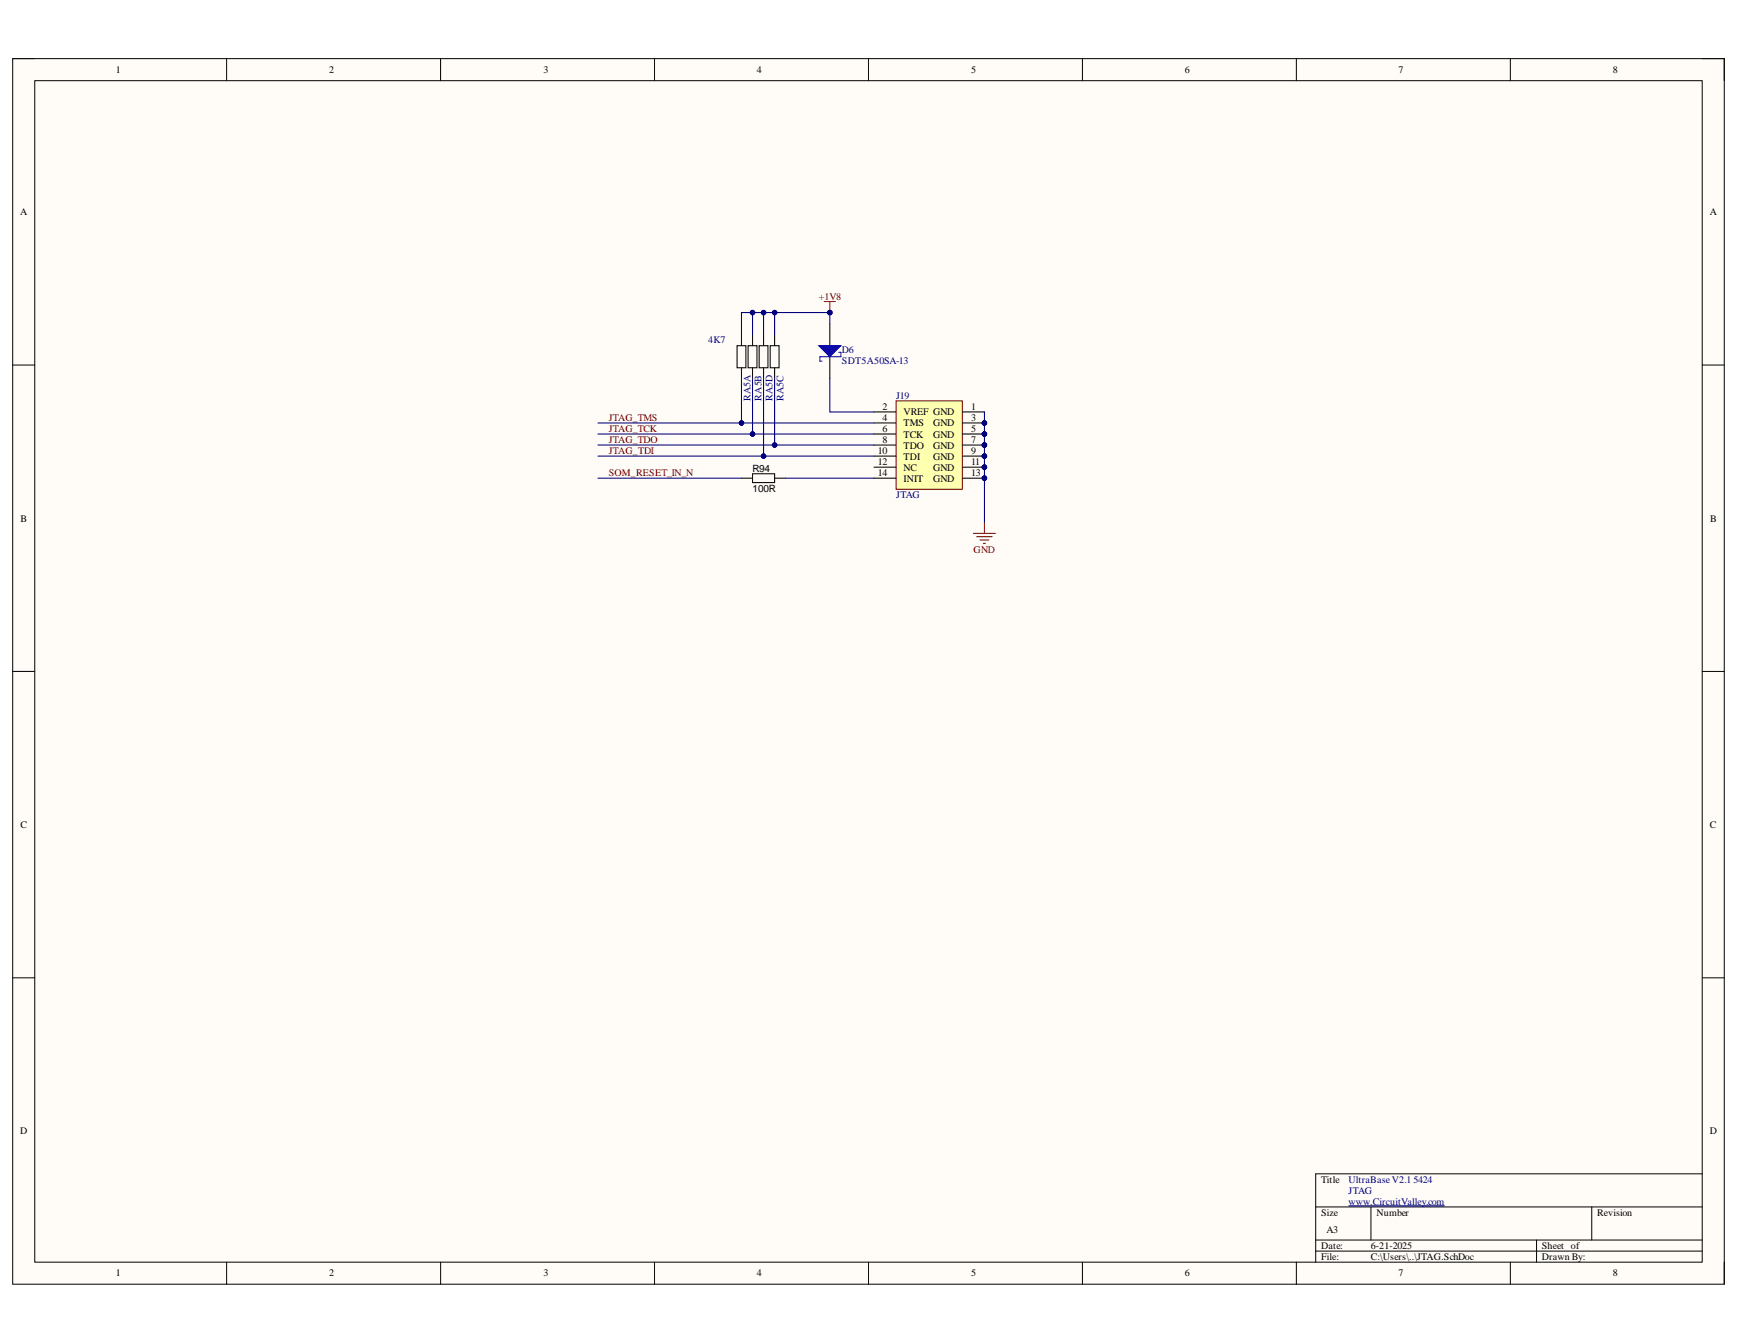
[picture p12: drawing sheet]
<svg xmlns="http://www.w3.org/2000/svg" width="279mm" height="216mm" viewBox="0 0 279 216" stroke-linecap="round" stroke-linejoin="round" font-family="sans-serif">
<defs><g id="words">
<g font-size="1.6">
<text x="18.6" y="11.8">1</text>
<text x="52.9" y="11.8">2</text>
<text x="87.3" y="11.8">3</text>
<text x="121.6" y="11.8">4</text>
<text x="156" y="11.8">5</text>
<text x="190.4" y="11.8">6</text>
<text x="224.7" y="11.8">7</text>
<text x="259.1" y="11.8">8</text>
<text x="3.2" y="34.6">A</text>
<text x="274.7" y="34.6">A</text>
<text x="141.8" y="65.8">2</text>
<text x="156" y="65.8">1</text>
<text x="141.8" y="67.6">4</text>
<text x="141.8" y="69.4">6</text>
<text x="141.8" y="71.1">8</text>
<text x="145.2" y="66.7">VREF GND</text>
<text x="145.2" y="68.5">TMS</text>
<text x="145.2" y="70.3">TCK</text>
<text x="149.9" y="68.5">GND</text>
<text x="149.9" y="70.3">GND</text>
<text x="156" y="67.6">3</text>
<text x="156" y="69.4">5</text>
<text x="156" y="71.1">7</text>
<text x="120.9" y="75.8">R94</text>
<text x="141" y="72.9">10</text>
<text x="141" y="74.7">12</text>
<text x="141" y="76.5">14</text>
<text x="145.2" y="72.1">TDO</text>
<text x="145.2" y="73.8">TDI</text>
<text x="145.2" y="75.6">NC</text>
<text x="145.2" y="77.4">INIT</text>
<text x="149.9" y="72.1">GND</text>
<text x="149.9" y="73.8">GND</text>
<text x="149.9" y="75.6">GND</text>
<text x="149.9" y="77.4">GND</text>
<text x="156" y="72.9">9</text>
<text x="156" y="74.7">11</text>
<text x="156" y="76.5">13</text>
<text x="3.3" y="83.8">B</text>
<text x="120.9" y="79">100R</text>
<text x="274.8" y="83.8">B</text>
<text x="3.3" y="133">C</text>
<text x="274.7" y="133">C</text>
<text x="3.2" y="182.2">D</text>
<text x="274.7" y="182.2">D</text>
<text x="212.3" y="190">Title</text>
<text x="212.3" y="195.3">Size</text>
<text x="221.2" y="195.3">Number</text>
<text x="256.6" y="195.3">Revision</text>
<text x="212.3" y="200.6">Date:</text>
<text x="212.3" y="202.4">File:</text>
<text x="213.1" y="198">A3</text>
<text x="220.2" y="200.6">6-21-2025</text>
<text x="220.2" y="202.4">C:\Users\..\JTAG.SchDoc</text>
<text x="247.7" y="200.6">Sheet of</text>
<text x="247.7" y="202.4">Drawn By:</text>
<text x="18.6" y="205">1</text>
<text x="52.9" y="205">2</text>
<text x="87.3" y="205">3</text>
<text x="121.6" y="205">4</text>
<text x="156" y="205">5</text>
<text x="190.4" y="205">6</text>
<text x="224.7" y="205">7</text>
<text x="259.1" y="205">8</text>
</g>
<g font-size="1.6" fill="#800000">
<text x="131.6" y="48.1">+1V8</text>
<text x="97.8" y="69.4">JTAG_TCK</text>
<text x="97.8" y="67.6">JTAG_TMS</text>
<text x="97.8" y="71.1">JTAG_TDO</text>
<text x="97.8" y="72.9">JTAG_TDI</text>
<text x="97.8" y="76.5">SOM_RESET_IN_N</text>
<text x="156.4" y="88.9">GND</text>
</g>
<g font-size="1.6" fill="#000080">
<text x="113.8" y="55.1">4K7</text>
<text x="135.3" y="56.8">D6</text>
<text x="135.3" y="58.5">SDT5A50SA-13</text>
<text x="120.6" y="64.4" transform="rotate(-90 120.6 64.4)">RA5A</text>
<text x="122.3" y="64.4" transform="rotate(-90 122.3 64.4)">RA5B</text>
<text x="124.1" y="64.4" transform="rotate(-90 124.1 64.4)">RA5D</text>
<text x="125.9" y="64.4" transform="rotate(-90 125.9 64.4)">RA5C</text>
<text x="144" y="64">J19</text>
<text x="144" y="80">JTAG</text>
<text x="216.7" y="190">UltraBaseV2.1</text>
<text x="216.7" y="191.7">JTAG</text>
<text x="227.1" y="190">5424</text>
<text x="216.7" y="193.5">www.CircuitValley.com</text>
</g>
</g></defs>
<path d="M2 9.4h275v196.9h-275z" fill-rule="evenodd" fill="#fffcf8"/>
<path d="M2 9.4h275v196.9h-275z" fill="none" stroke="#000" stroke-width=".16"/>
<path d="M5.6 13h267.9v189.8h-267.9z" fill-rule="evenodd" fill="#fffcf8"/>
<g fill="none" stroke="#000" stroke-width=".16">
<path d="M2 9.4h3.6M5.6 13h267.9v189.8h-267.9zM36.4 9.4v3.6M70.8 9.4v3.6M105.2 9.4v3.6M139.5 9.4v3.6M173.9 9.4v3.6M208.3 9.4v3.6M242.7 9.4v3.6M273.5 9.4h3.5v3.6M2 58.6h3.6M273.5 58.6h3.5"/>
<path d="M2 107.9h3.6M273.5 107.9h3.5M2 157.1h3.6M273.5 157.1h3.5M211.4 193.9h62.1M211.4 199.2h62.1M220.3 193.9v5.3M246.9 199.2v3.6M255.7 193.9v5.3M273.5 188.6h-62.1v14.2M36.4 202.8v3.5M70.8 202.8v3.5"/>
<path d="M105.2 202.8v3.5M139.5 202.8v3.5M173.9 202.8v3.5M208.3 202.8v3.5M211.4 201h62.1M242.7 202.8v3.5M277 202.8v3.5"/>
</g>
<path d="M156.4 85.7h3.5M156.9 86.2h2.5M157.5 86.7h1.4M158 87.3h.3M158.2 83.9v1.8" fill="none" stroke="#800000" stroke-width=".17"/>
<circle cx="158.2" cy="67.9" r=".36" fill="#000080"/>
<circle cx="158.2" cy="67.9" r=".36" fill="none" stroke="#000080" stroke-width=".16"/>
<circle cx="158.2" cy="69.7" r=".36" fill="#000080"/>
<circle cx="158.2" cy="69.7" r=".36" fill="none" stroke="#000080" stroke-width=".16"/>
<circle cx="158.2" cy="71.5" r=".36" fill="#000080"/>
<circle cx="158.2" cy="71.5" r=".36" fill="none" stroke="#000080" stroke-width=".16"/>
<circle cx="158.2" cy="73.3" r=".36" fill="#000080"/>
<circle cx="158.2" cy="73.3" r=".36" fill="none" stroke="#000080" stroke-width=".16"/>
<circle cx="158.2" cy="75" r=".36" fill="#000080"/>
<circle cx="158.2" cy="75" r=".36" fill="none" stroke="#000080" stroke-width=".16"/>
<circle cx="158.2" cy="76.8" r=".36" fill="#000080"/>
<circle cx="158.2" cy="76.8" r=".36" fill="none" stroke="#000080" stroke-width=".16"/>
<path d="M144 64.4h10.6v14.2h-10.6z" fill-rule="evenodd" fill="#ffffb0"/>
<path d="M144 64.4h10.6v14.2h-10.6z" fill="none" stroke="#800000" stroke-width=".16"/>
<path d="M140.4 66.2h3.6M154.6 66.2h3.6M154.6 67.9h3.6" fill="none" stroke="#000" stroke-width=".17"/>
<circle cx="158.2" cy="67.9" r=".36" fill="#000080"/>
<circle cx="158.2" cy="67.9" r=".36" fill="none" stroke="#000080" stroke-width=".16"/>
<path d="M140.4 67.9h3.6M154.6 69.7h3.6" fill="none" stroke="#000" stroke-width=".17"/>
<circle cx="158.2" cy="69.7" r=".36" fill="#000080"/>
<circle cx="158.2" cy="69.7" r=".36" fill="none" stroke="#000080" stroke-width=".16"/>
<path d="M140.4 69.7h3.6M154.6 71.5h3.6" fill="none" stroke="#000" stroke-width=".17"/>
<circle cx="158.2" cy="71.5" r=".36" fill="#000080"/>
<circle cx="158.2" cy="71.5" r=".36" fill="none" stroke="#000080" stroke-width=".16"/>
<path d="M140.4 71.5h3.6M154.6 73.3h3.6" fill="none" stroke="#000" stroke-width=".17"/>
<circle cx="158.2" cy="73.3" r=".36" fill="#000080"/>
<circle cx="158.2" cy="73.3" r=".36" fill="none" stroke="#000080" stroke-width=".16"/>
<path d="M140.4 73.3h3.6M154.6 75h3.6" fill="none" stroke="#000" stroke-width=".17"/>
<circle cx="158.2" cy="75" r=".36" fill="#000080"/>
<circle cx="158.2" cy="75" r=".36" fill="none" stroke="#000080" stroke-width=".16"/>
<path d="M140.4 75h3.6M154.6 76.8h3.6" fill="none" stroke="#000" stroke-width=".17"/>
<circle cx="158.2" cy="76.8" r=".36" fill="#000080"/>
<circle cx="158.2" cy="76.8" r=".36" fill="none" stroke="#000080" stroke-width=".16"/>
<path d="M133.3 52v3.5M133.3 57.3v3.6M140.4 76.8h3.6" fill="none" stroke="#000" stroke-width=".17"/>
<path d="M131.6 55.5h3.5l-1.8 1.8z" fill="#00f"/>
<path d="M131.6 55.5h3.5l-1.8 1.8zM134.7 56.6h.4v.7h-3.4v.7h.4" fill="none" stroke="#00f" stroke-width=".17"/>
<path d="M132.4 48.4h1.8M133.3 48.4v1.8" fill="none" stroke="#800000" stroke-width=".17"/>
<circle cx="133.3" cy="50.2" r=".35" fill="#000080"/>
<circle cx="133.3" cy="50.2" r=".35" fill="none" stroke="#000080" stroke-width=".16"/>
<g fill="none" stroke="#000" stroke-width=".17">
<path d="M118.4 55.5h1.4v3.6h-1.4zM119.1 53.8v1.7M119.1 59.1v1.8M120.2 55.5h1.4v3.6h-1.4zM120.9 53.8v1.7M120.9 59.1v1.8M122 55.5h1.4v3.6h-1.4zM122.7 53.8v1.7M122.7 59.1v1.8M123.7 55.5h1.5v3.6h-1.5zM124.5 53.8v1.7M124.5 59.1v1.8"/>
<path d="M119.1 76.8h1.8M120.9 76.1h3.6v1.4h-3.6zM124.5 76.8h1.7"/>
</g>
<path d="M158.2 66.2v17.7" fill="none" stroke="#000080" stroke-width=".17"/>
<circle cx="158.2" cy="67.9" r=".36" fill="#000080"/>
<circle cx="158.2" cy="67.9" r=".36" fill="none" stroke="#000080" stroke-width=".16"/>
<circle cx="158.2" cy="69.7" r=".36" fill="#000080"/>
<circle cx="158.2" cy="69.7" r=".36" fill="none" stroke="#000080" stroke-width=".16"/>
<circle cx="158.2" cy="71.5" r=".36" fill="#000080"/>
<circle cx="158.2" cy="71.5" r=".36" fill="none" stroke="#000080" stroke-width=".16"/>
<circle cx="158.2" cy="73.3" r=".36" fill="#000080"/>
<circle cx="158.2" cy="73.3" r=".36" fill="none" stroke="#000080" stroke-width=".16"/>
<circle cx="158.2" cy="75" r=".36" fill="#000080"/>
<circle cx="158.2" cy="75" r=".36" fill="none" stroke="#000080" stroke-width=".16"/>
<circle cx="158.2" cy="76.8" r=".36" fill="#000080"/>
<circle cx="158.2" cy="76.8" r=".36" fill="none" stroke="#000080" stroke-width=".16"/>
<path d="M96.1 67.9h44.3M133.3 60.9v5.3h7.1" fill="none" stroke="#000080" stroke-width=".17"/>
<circle cx="119.1" cy="67.9" r=".36" fill="#000080"/>
<circle cx="119.1" cy="67.9" r=".36" fill="none" stroke="#000080" stroke-width=".16"/>
<path d="M96.1 69.7h44.3" fill="none" stroke="#000080" stroke-width=".17"/>
<circle cx="120.9" cy="69.7" r=".36" fill="#000080"/>
<circle cx="120.9" cy="69.7" r=".36" fill="none" stroke="#000080" stroke-width=".16"/>
<path d="M133.3 50.2v1.8M126.2 76.8h14.2" fill="none" stroke="#000080" stroke-width=".17"/>
<circle cx="133.3" cy="50.2" r=".35" fill="#000080"/>
<circle cx="133.3" cy="50.2" r=".35" fill="none" stroke="#000080" stroke-width=".16"/>
<path d="M96.1 76.8h23M119.1 60.9v7" fill="none" stroke="#000080" stroke-width=".17"/>
<circle cx="119.1" cy="67.9" r=".36" fill="#000080"/>
<circle cx="119.1" cy="67.9" r=".36" fill="none" stroke="#000080" stroke-width=".16"/>
<path d="M120.9 60.9v8.8" fill="none" stroke="#000080" stroke-width=".17"/>
<circle cx="120.9" cy="69.7" r=".36" fill="#000080"/>
<circle cx="120.9" cy="69.7" r=".36" fill="none" stroke="#000080" stroke-width=".16"/>
<path d="M96.1 71.5h44.3" fill="none" stroke="#000080" stroke-width=".17"/>
<circle cx="124.5" cy="71.5" r=".36" fill="#000080"/>
<circle cx="124.5" cy="71.5" r=".36" fill="none" stroke="#000080" stroke-width=".16"/>
<path d="M96.1 73.3h44.3" fill="none" stroke="#000080" stroke-width=".17"/>
<circle cx="122.7" cy="73.3" r=".35" fill="#000080"/>
<circle cx="122.7" cy="73.3" r=".35" fill="none" stroke="#000080" stroke-width=".16"/>
<path d="M124.5 50.2v3.6" fill="none" stroke="#000080" stroke-width=".17"/>
<circle cx="124.5" cy="50.2" r=".36" fill="#000080"/>
<circle cx="124.5" cy="50.2" r=".36" fill="none" stroke="#000080" stroke-width=".16"/>
<path d="M122.7 50.2v3.6" fill="none" stroke="#000080" stroke-width=".17"/>
<circle cx="122.7" cy="50.2" r=".35" fill="#000080"/>
<circle cx="122.7" cy="50.2" r=".35" fill="none" stroke="#000080" stroke-width=".16"/>
<path d="M120.9 50.2v3.6" fill="none" stroke="#000080" stroke-width=".17"/>
<circle cx="120.9" cy="50.2" r=".36" fill="#000080"/>
<circle cx="120.9" cy="50.2" r=".36" fill="none" stroke="#000080" stroke-width=".16"/>
<path d="M133.3 50.2h-14.2v3.6" fill="none" stroke="#000080" stroke-width=".17"/>
<circle cx="133.3" cy="50.2" r=".35" fill="#000080"/>
<circle cx="133.3" cy="50.2" r=".35" fill="none" stroke="#000080" stroke-width=".16"/>
<circle cx="124.5" cy="50.2" r=".36" fill="#000080"/>
<circle cx="124.5" cy="50.2" r=".36" fill="none" stroke="#000080" stroke-width=".16"/>
<circle cx="122.7" cy="50.2" r=".35" fill="#000080"/>
<circle cx="122.7" cy="50.2" r=".35" fill="none" stroke="#000080" stroke-width=".16"/>
<circle cx="120.9" cy="50.2" r=".36" fill="#000080"/>
<circle cx="120.9" cy="50.2" r=".36" fill="none" stroke="#000080" stroke-width=".16"/>
<path d="M122.7 60.9v12.4" fill="none" stroke="#000080" stroke-width=".17"/>
<circle cx="122.7" cy="73.3" r=".35" fill="#000080"/>
<circle cx="122.7" cy="73.3" r=".35" fill="none" stroke="#000080" stroke-width=".16"/>
<path d="M124.5 60.9v10.6" fill="none" stroke="#000080" stroke-width=".17"/>
<circle cx="124.5" cy="71.5" r=".36" fill="#000080"/>
<g fill="none" stroke="#000080" stroke-width=".16">
<path d="M216.7 193.7h15.4"/>
<circle cx="124.5" cy="71.5" r=".36"/>
</g>
<use href="#words"/>
</svg>
